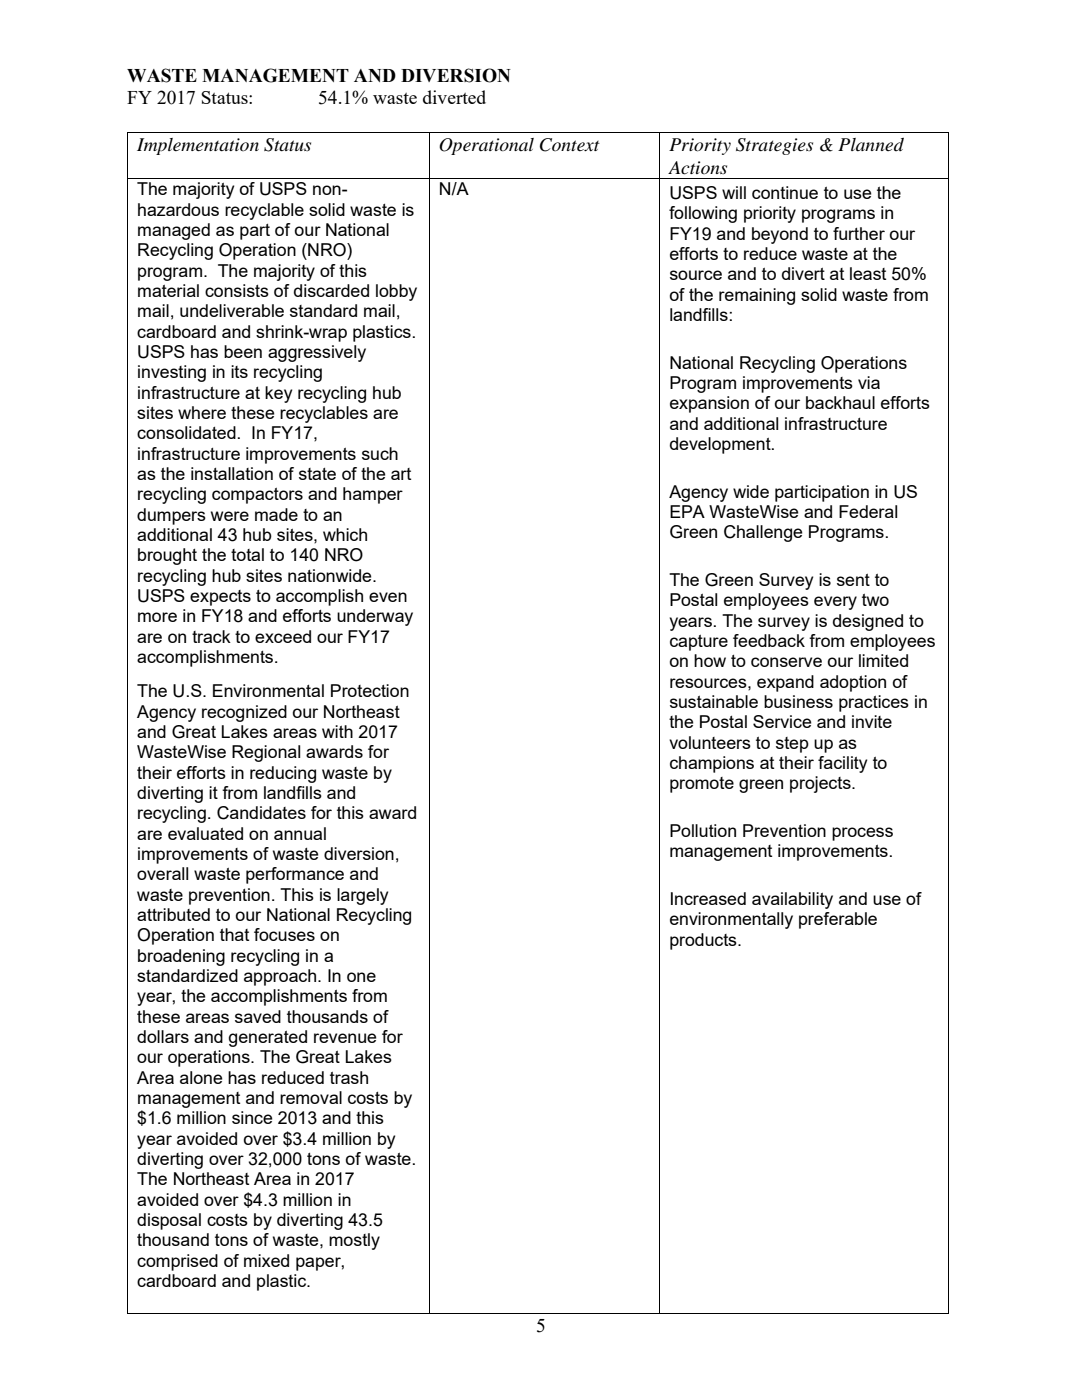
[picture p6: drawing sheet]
<svg xmlns="http://www.w3.org/2000/svg" width="216mm" height="279mm" viewBox="0 0 216 279" stroke-linecap="round" stroke-linejoin="round" font-family="sans-serif">
<defs><g id="words">
<g font-size="3.9">
<text x="25.4" y="16.3">WASTE MANAGEMENT AND DIVERSION</text>
<text x="25.4" y="20.7">FY 2017 Status:</text>
<text x="63.5" y="20.7">54.1% waste diverted</text>
<text x="27.4" y="30.2">Implementation Status</text>
<text x="87.6" y="30.2">Operational Context</text>
<text x="133.6" y="34.7">Actions</text>
<text x="133.6" y="30.2">Priority Strategies &amp; Planned</text>
<text x="107" y="265.9">5</text>
</g>
<g font-size="3.5">
<text x="27.4" y="39">The majority of USPS non-</text>
<text x="87.6" y="39">N/A</text>
<text x="133.6" y="39.7">USPS will continue to use the</text>
<text x="27.4" y="43">hazardous recyclable solid waste is</text>
<text x="27.4" y="47.1">managed as part of our National</text>
<text x="133.6" y="43.7">following priority programs in</text>
<text x="133.6" y="47.8">FY19 and beyond to further our</text>
<text x="27.4" y="51.1">Recycling Operation (NRO)</text>
<text x="133.6" y="51.9">efforts to reduce waste at the</text>
<text x="27.4" y="55.2">program. The majority of this</text>
<text x="27.4" y="59.3">material consists of discarded lobby</text>
<text x="133.6" y="55.9">source and to divert at least 50%</text>
<text x="133.6" y="60">of the remaining solid waste from</text>
<text x="27.4" y="63.3">mail, undeliverable standard mail,</text>
<text x="133.6" y="64">landfills:</text>
<text x="27.4" y="67.4">cardboard and shrink-wrap plastics.</text>
<text x="27.4" y="71.4">USPS has been aggressively</text>
<text x="27.4" y="75.5">investing in its recycling</text>
<text x="133.6" y="73.5">National Recycling Operations</text>
<text x="133.6" y="77.6">Program improvements via</text>
<text x="27.4" y="79.6">infrastructure at key recycling hub</text>
<text x="27.4" y="83.6">sites where these recyclables are</text>
<text x="133.6" y="81.7">expansion of our backhaul efforts</text>
<text x="27.4" y="87.7">consolidated. In FY17,</text>
<text x="133.6" y="85.7">and additional infrastructure</text>
<text x="133.6" y="89.8">development.</text>
<text x="27.4" y="91.7">infrastructure improvements such</text>
<text x="27.4" y="95.8">as the installation of state of the art</text>
<text x="27.4" y="99.8">recycling compactors and hamper</text>
<text x="133.6" y="99.3">Agency wide participation in US</text>
<text x="27.4" y="103.9">dumpers were made to an</text>
<text x="27.4" y="107.9">additional 43 hub sites, which</text>
<text x="133.6" y="103.4">EPA WasteWise and Federal</text>
<text x="133.6" y="107.4">Green Challenge Programs.</text>
<text x="27.4" y="112">brought the total to 140 NRO</text>
<text x="27.4" y="116.1">recycling hub sites nationwide.</text>
<text x="133.6" y="116.9">The Green Survey is sent to</text>
<text x="27.4" y="120.1">USPS expects to accomplish even</text>
<text x="27.4" y="124.2">more in FY18 and efforts underway</text>
<text x="133.6" y="121">Postal employees every two</text>
<text x="133.6" y="125.1">years. The survey is designed to</text>
<text x="27.4" y="128.2">are on track to exceed our FY17</text>
<text x="133.6" y="129.1">capture feedback from employees</text>
<text x="27.4" y="132.3">accomplishments.</text>
<text x="133.6" y="133.2">on how to conserve our limited</text>
<text x="133.6" y="137.3">resources, expand adoption of</text>
<text x="27.4" y="139.2">The U.S. Environmental Protection</text>
<text x="27.4" y="143.2">Agency recognized our Northeast</text>
<text x="133.6" y="141.3">sustainable business practices in</text>
<text x="27.4" y="147.3">and Great Lakes areas with 2017</text>
<text x="133.6" y="145.4">the Postal Service and invite</text>
<text x="133.6" y="149.4">volunteers to step up as</text>
<text x="27.4" y="151.3">WasteWise Regional awards for</text>
<text x="27.4" y="155.4">their efforts in reducing waste by</text>
<text x="133.6" y="153.5">champions at their facility to</text>
<text x="27.4" y="159.5">diverting it from landfills and</text>
<text x="133.6" y="157.5">promote green projects.</text>
<text x="27.4" y="163.5">recycling. Candidates for this award</text>
<text x="27.4" y="167.6">are evaluated on annual</text>
<text x="133.6" y="167.1">Pollution Prevention process</text>
<text x="27.4" y="171.7">improvements of waste diversion,</text>
<text x="133.6" y="171.1">management improvements.</text>
<text x="27.4" y="175.7">overall waste performance and</text>
<text x="27.4" y="179.8">waste prevention. This is largely</text>
<text x="27.4" y="183.8">attributed to our National Recycling</text>
<text x="133.6" y="180.6">Increased availability and use of</text>
<text x="133.6" y="184.7">environmentally preferable</text>
<text x="27.4" y="187.9">Operation that focuses on</text>
<text x="27.4" y="191.9">broadening recycling in a</text>
<text x="133.6" y="188.7">products.</text>
<text x="27.4" y="196">standardized approach. In one</text>
<text x="27.4" y="200">year, the accomplishments from</text>
<text x="27.4" y="204.1">these areas saved thousands of</text>
<text x="27.4" y="208.1">dollars and generated revenue for</text>
<text x="27.4" y="212.2">our operations. The Great Lakes</text>
<text x="27.4" y="216.3">Area alone has reduced trash</text>
<text x="27.4" y="220.3">management and removal costs by</text>
<text x="27.4" y="224.4">$1.6 million since 2013 and this</text>
<text x="27.4" y="228.4">year avoided over $3.4 million by</text>
<text x="27.4" y="232.5">diverting over 32,000 tons of waste.</text>
<text x="27.4" y="236.6">The Northeast Area in 2017</text>
<text x="27.4" y="240.6">avoided over $4.3 million in</text>
<text x="27.4" y="244.7">disposal costs by diverting 43.5</text>
<text x="27.4" y="248.7">thousand tons of waste, mostly</text>
<text x="27.4" y="252.8">comprised of mixed paper,</text>
<text x="27.4" y="256.8">cardboard and plastic.</text>
</g>
</g></defs>
<path d="M25.4 26.4h.2v.2h-.2zM189.2 26.4h.2v.2h-.2zM189.2 262.1h.2v.1h-.2z" fill="#000"/>
<g fill="none" stroke="#000" stroke-width=".2">
<path d="M25.4 26.5h164M25.4 35.6h164M25.5 26.6v8.9M25.5 35.7v226.5M85.7 26.6v8.9M85.7 35.7v226.5M131.7 26.6v8.9M131.7 35.7v226.5M189.3 26.6v8.9M189.3 35.7v226.5M25.4 262.1h60.2M85.8 262.1h45.8"/>
<path d="M131.7 262.1h57.5"/>
</g>
<use href="#words"/>
</svg>
